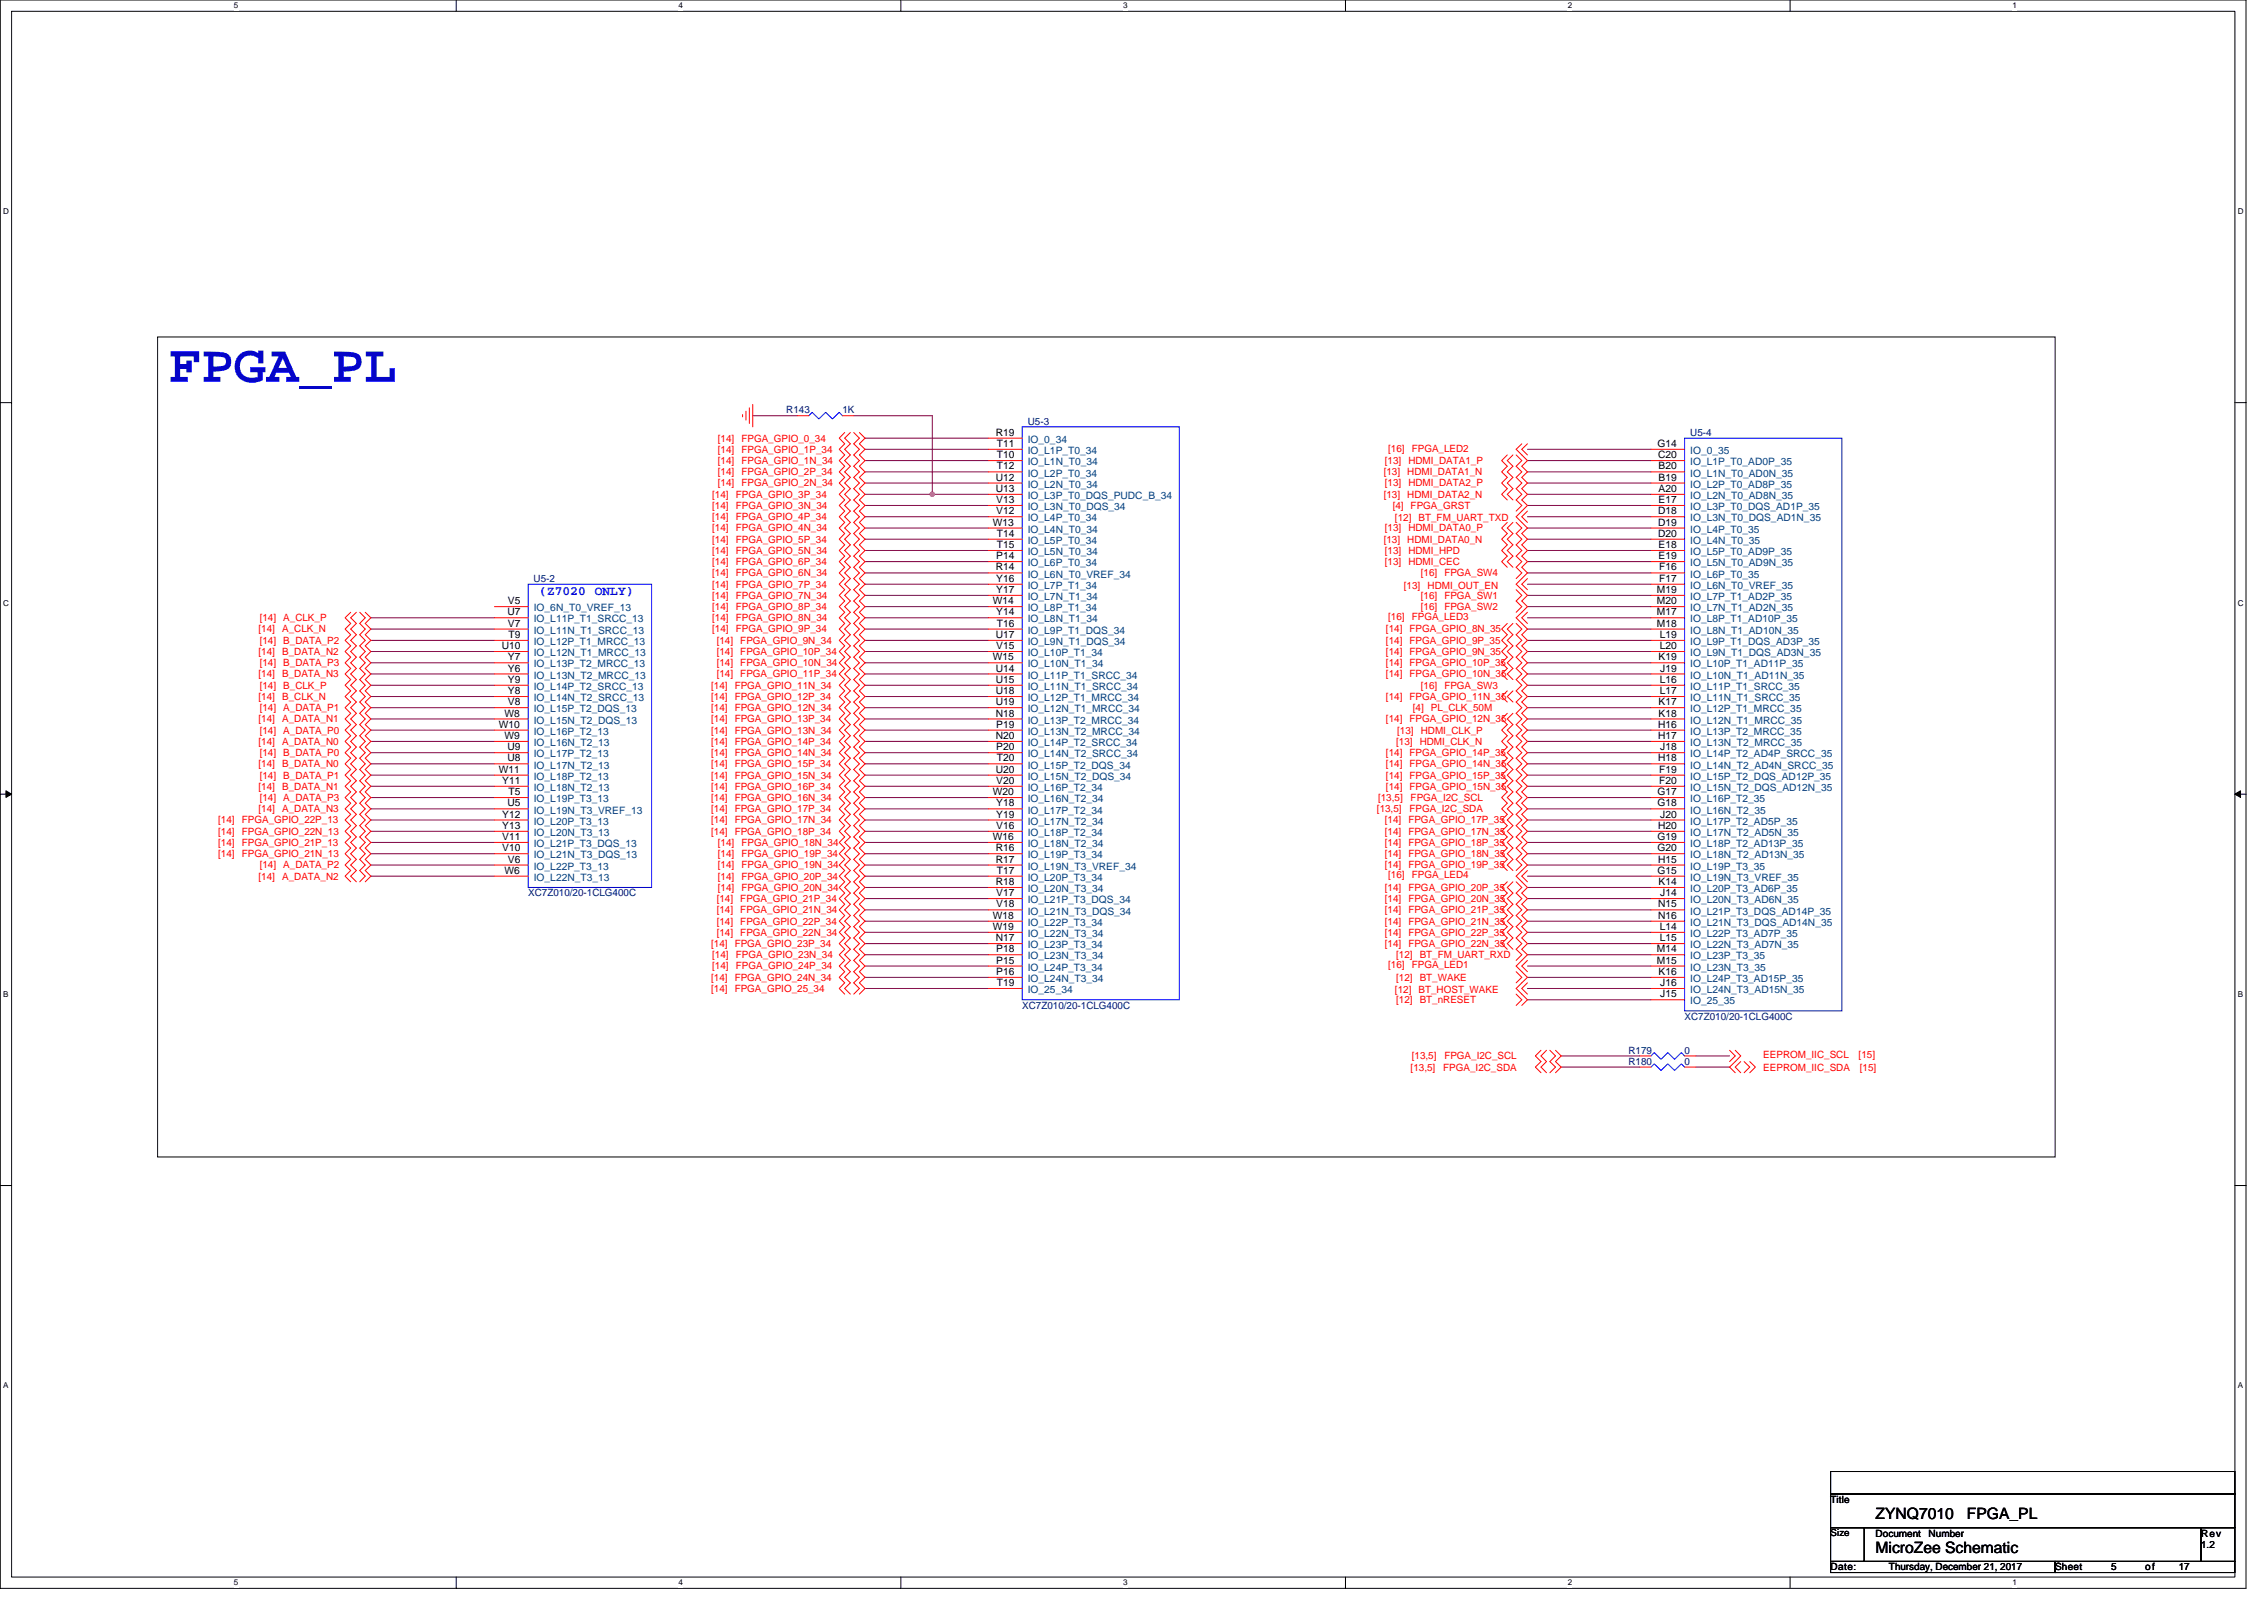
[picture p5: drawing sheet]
<svg xmlns="http://www.w3.org/2000/svg" width="297mm" height="210mm" viewBox="0 0 297 210" stroke-linecap="round" stroke-linejoin="round" font-family="sans-serif">
<defs><g id="words">
<text font-size="7.1" fill="#00f" x="22.1" y="50.1">FPGA_PL</text>
<g font-size="2.1">
<text x="246.1" y="203.7">MicroZee Schematic</text>
<text x="246.1" y="199.3">ZYNQ7010</text>
<text x="258.1" y="199.3">FPGA_PL</text>
</g>
<text font-size="1.7" fill="#00f" x="70.8" y="78">(Z7020 ONLY)</text>
<g font-size="1.3" fill="#f00">
<text x="94.2" y="57.9">[14]</text>
<text x="94.2" y="59.4">[14]</text>
<text x="97.3" y="57.9">FPGA_GPIO_0_34</text>
<text x="97.3" y="59.4">FPGA_GPIO_1P_34</text>
<text x="182.1" y="59.2">[16]</text>
<text x="185.2" y="59.2">FPGA_LED2</text>
<text x="93.4" y="65.3">[14]</text>
<text x="94.2" y="60.9">[14]</text>
<text x="94.2" y="62.3">[14]</text>
<text x="94.2" y="63.8">[14]</text>
<text x="96.5" y="65.3">FPGA_GPIO_3P_34</text>
<text x="97.3" y="60.9">FPGA_GPIO_1N_34</text>
<text x="97.3" y="62.3">FPGA_GPIO_2P_34</text>
<text x="97.3" y="63.8">FPGA_GPIO_2N_34</text>
<text x="181.5" y="62.3">[13]</text>
<text x="181.5" y="65.3">[13]</text>
<text x="181.7" y="60.9">[13]</text>
<text x="181.7" y="63.8">[13]</text>
<text x="184.6" y="62.3">HDMI_DATA1_N</text>
<text x="184.6" y="65.3">HDMI_DATA2_N</text>
<text x="184.8" y="60.9">HDMI_DATA1_P</text>
<text x="184.8" y="63.8">HDMI_DATA2_P</text>
<text x="93.4" y="66.8">[14]</text>
<text x="93.4" y="68.2">[14]</text>
<text x="93.4" y="71.2">[14]</text>
<text x="93.4" y="69.7">[14]</text>
<text x="96.5" y="66.8">FPGA_GPIO_3N_34</text>
<text x="96.5" y="68.2">FPGA_GPIO_4P_34</text>
<text x="96.5" y="71.2">FPGA_GPIO_5P_34</text>
<text x="96.5" y="69.7">FPGA_GPIO_4N_34</text>
<text x="181.5" y="71.2">[13]</text>
<text x="181.7" y="69.7">[13]</text>
<text x="182.7" y="66.8">[4] FPGA_GRST</text>
<text x="183" y="68.4">[12]</text>
<text x="184.6" y="71.2">HDMI_DATA0_N</text>
<text x="184.8" y="69.7">HDMI_DATA0_P</text>
<text x="186.1" y="68.4">BT_FM_UART_TXD</text>
<text x="93.4" y="72.6">[14]</text>
<text x="93.4" y="74.1">[14]</text>
<text x="93.4" y="75.6">[14]</text>
<text x="93.4" y="77.1">[14]</text>
<text x="96.5" y="72.6">FPGA_GPIO_5N_34</text>
<text x="96.5" y="74.1">FPGA_GPIO_6P_34</text>
<text x="96.5" y="75.6">FPGA_GPIO_6N_34</text>
<text x="96.5" y="77.1">FPGA_GPIO_7P_34</text>
<text x="181.7" y="74.1">[13]</text>
<text x="181.7" y="72.6">[13]</text>
<text x="184.2" y="77.2">[13]</text>
<text x="184.8" y="74.1">HDMI_CEC</text>
<text x="184.8" y="72.6">HDMI_HPD</text>
<text x="186.4" y="75.6">[16]</text>
<text x="187.3" y="77.2">HDMI_OUT_EN</text>
<text x="189.5" y="75.6">FPGA_SW4</text>
<text x="33.9" y="83">[14]</text>
<text x="34.1" y="81.5">[14]</text>
<text x="37" y="83">A_CLK_N</text>
<text x="37.2" y="81.5">A_CLK_P</text>
<text x="93.4" y="78.5">[14]</text>
<text x="93.4" y="80">[14]</text>
<text x="93.4" y="81.5">[14]</text>
<text x="93.4" y="83">[14]</text>
<text x="96.5" y="78.5">FPGA_GPIO_7N_34</text>
<text x="96.5" y="80">FPGA_GPIO_8P_34</text>
<text x="96.5" y="81.5">FPGA_GPIO_8N_34</text>
<text x="96.5" y="83">FPGA_GPIO_9P_34</text>
<text x="181.8" y="83">[14]</text>
<text x="182.1" y="81.3">[16]</text>
<text x="184.9" y="83">FPGA_GPIO_8N_35</text>
<text x="185.2" y="81.3">FPGA_LED3</text>
<text x="186.4" y="78.5">[16]</text>
<text x="186.4" y="80">[16]</text>
<text x="189.5" y="78.5">FPGA_SW1</text>
<text x="189.5" y="80">FPGA_SW2</text>
<text x="33.9" y="85.9">[14]</text>
<text x="33.9" y="88.9">[14]</text>
<text x="34.1" y="84.4">[14]</text>
<text x="34.1" y="87.4">[14]</text>
<text x="37" y="85.9">B_DATA_N2</text>
<text x="37" y="88.9">B_DATA_N3</text>
<text x="37.2" y="84.4">B_DATA_P2</text>
<text x="37.2" y="87.4">B_DATA_P3</text>
<text x="94" y="84.4">[14]</text>
<text x="94" y="85.9">[14]</text>
<text x="94" y="87.4">[14]</text>
<text x="94" y="88.9">[14]</text>
<text x="97.1" y="84.4">FPGA_GPIO_9N_34</text>
<text x="97.1" y="85.9">FPGA_GPIO_10P_34</text>
<text x="97.1" y="87.4">FPGA_GPIO_10N_34</text>
<text x="97.1" y="88.9">FPGA_GPIO_11P_34</text>
<text x="181.8" y="84.4">[14]</text>
<text x="181.8" y="85.9">[14]</text>
<text x="181.8" y="87.4">[14]</text>
<text x="181.8" y="88.9">[14]</text>
<text x="184.9" y="84.4">FPGA_GPIO_9P_35</text>
<text x="184.9" y="85.9">FPGA_GPIO_9N_35</text>
<text x="184.9" y="87.4">FPGA_GPIO_10P_35</text>
<text x="184.9" y="88.9">FPGA_GPIO_10N_35</text>
<text x="33.9" y="94.7">[14]</text>
<text x="33.9" y="91.8">[14]</text>
<text x="34.1" y="93.3">[14]</text>
<text x="34.1" y="90.3">[14]</text>
<text x="37" y="94.7">A_DATA_N1</text>
<text x="37" y="91.8">B_CLK_N</text>
<text x="37.2" y="93.3">A_DATA_P1</text>
<text x="37.2" y="90.3">B_CLK_P</text>
<text x="93.3" y="90.3">[14]</text>
<text x="93.3" y="91.8">[14]</text>
<text x="93.3" y="93.3">[14]</text>
<text x="93.3" y="94.7">[14]</text>
<text x="96.4" y="90.3">FPGA_GPIO_11N_34</text>
<text x="96.4" y="91.8">FPGA_GPIO_12P_34</text>
<text x="96.4" y="93.3">FPGA_GPIO_12N_34</text>
<text x="96.4" y="94.7">FPGA_GPIO_13P_34</text>
<text x="181.8" y="91.8">[14]</text>
<text x="181.8" y="94.7">[14]</text>
<text x="184.9" y="91.8">FPGA_GPIO_11N_35</text>
<text x="184.9" y="94.7">FPGA_GPIO_12N_35</text>
<text x="185.4" y="93.3">[4] PL_CLK_50M</text>
<text x="186.4" y="90.3">[16]</text>
<text x="189.5" y="90.3">FPGA_SW3</text>
<text x="33.9" y="97.7">[14]</text>
<text x="33.9" y="100.6">[14]</text>
<text x="34.1" y="96.2">[14]</text>
<text x="34.1" y="99.2">[14]</text>
<text x="37" y="97.7">A_DATA_N0</text>
<text x="37" y="100.6">B_DATA_N0</text>
<text x="37.2" y="96.2">A_DATA_P0</text>
<text x="37.2" y="99.2">B_DATA_P0</text>
<text x="93.3" y="96.2">[14]</text>
<text x="93.3" y="97.7">[14]</text>
<text x="93.3" y="99.2">[14]</text>
<text x="93.3" y="100.6">[14]</text>
<text x="96.4" y="96.2">FPGA_GPIO_13N_34</text>
<text x="96.4" y="97.7">FPGA_GPIO_14P_34</text>
<text x="96.4" y="99.2">FPGA_GPIO_14N_34</text>
<text x="96.4" y="100.6">FPGA_GPIO_15P_34</text>
<text x="181.8" y="99.2">[14]</text>
<text x="181.8" y="100.6">[14]</text>
<text x="183.2" y="97.7">[13]</text>
<text x="183.3" y="96.2">[13]</text>
<text x="184.9" y="99.2">FPGA_GPIO_14P_35</text>
<text x="184.9" y="100.6">FPGA_GPIO_14N_35</text>
<text x="186.3" y="97.7">HDMI_CLK_N</text>
<text x="186.4" y="96.2">HDMI_CLK_P</text>
<text x="28.6" y="108">[14]</text>
<text x="31.7" y="108">FPGA_GPIO_22P_13</text>
<text x="33.9" y="106.5">[14]</text>
<text x="33.9" y="103.6">[14]</text>
<text x="34.1" y="105.1">[14]</text>
<text x="34.1" y="102.1">[14]</text>
<text x="37" y="106.5">A_DATA_N3</text>
<text x="37" y="103.6">B_DATA_N1</text>
<text x="37.2" y="105.1">A_DATA_P3</text>
<text x="37.2" y="102.1">B_DATA_P1</text>
<text x="93.3" y="102.1">[14]</text>
<text x="93.3" y="103.6">[14]</text>
<text x="93.3" y="105.1">[14]</text>
<text x="93.3" y="106.5">[14]</text>
<text x="93.3" y="108">[14]</text>
<text x="96.4" y="102.1">FPGA_GPIO_15N_34</text>
<text x="96.4" y="103.6">FPGA_GPIO_16P_34</text>
<text x="96.4" y="105.1">FPGA_GPIO_16N_34</text>
<text x="96.4" y="106.5">FPGA_GPIO_17P_34</text>
<text x="96.4" y="108">FPGA_GPIO_17N_34</text>
<text x="180.7" y="106.5">[13,5]</text>
<text x="180.8" y="105.1">[13,5]</text>
<text x="181.7" y="108">[14]</text>
<text x="181.8" y="102.1">[14]</text>
<text x="181.8" y="103.6">[14]</text>
<text x="184.8" y="108">FPGA_GPIO_17P_35</text>
<text x="184.9" y="106.5">FPGA_I2C_SDA</text>
<text x="184.9" y="102.1">FPGA_GPIO_15P_35</text>
<text x="184.9" y="103.6">FPGA_GPIO_15N_35</text>
<text x="185.1" y="105.1">FPGA_I2C_SCL</text>
<text x="28.6" y="112.4">[14]</text>
<text x="28.6" y="111">[14]</text>
<text x="28.6" y="109.5">[14]</text>
<text x="31.7" y="112.4">FPGA_GPIO_21N_13</text>
<text x="31.7" y="111">FPGA_GPIO_21P_13</text>
<text x="31.7" y="109.5">FPGA_GPIO_22N_13</text>
<text x="34.1" y="113.9">[14]</text>
<text x="37.2" y="113.9">A_DATA_P2</text>
<text x="93.3" y="109.5">[14]</text>
<text x="94.2" y="111">[14]</text>
<text x="94.2" y="112.4">[14]</text>
<text x="94.2" y="113.9">[14]</text>
<text x="96.4" y="109.5">FPGA_GPIO_18P_34</text>
<text x="97.3" y="111">FPGA_GPIO_18N_34</text>
<text x="97.3" y="112.4">FPGA_GPIO_19P_34</text>
<text x="97.3" y="113.9">FPGA_GPIO_19N_34</text>
<text x="181.7" y="111">[14]</text>
<text x="181.7" y="109.5">[14]</text>
<text x="181.7" y="113.9">[14]</text>
<text x="181.7" y="112.4">[14]</text>
<text x="184.8" y="111">FPGA_GPIO_18P_35</text>
<text x="184.8" y="109.5">FPGA_GPIO_17N_35</text>
<text x="184.8" y="113.9">FPGA_GPIO_19P_35</text>
<text x="184.8" y="112.4">FPGA_GPIO_18N_35</text>
<text x="33.9" y="115.4">[14]</text>
<text x="37" y="115.4">A_DATA_N2</text>
<text x="94" y="118.3">[14]</text>
<text x="94" y="119.8">[14]</text>
<text x="94.2" y="115.4">[14]</text>
<text x="94.2" y="116.8">[14]</text>
<text x="97.1" y="118.3">FPGA_GPIO_21P_34</text>
<text x="97.1" y="119.8">FPGA_GPIO_21N_34</text>
<text x="97.3" y="115.4">FPGA_GPIO_20P_34</text>
<text x="97.3" y="116.8">FPGA_GPIO_20N_34</text>
<text x="181.7" y="118.3">[14]</text>
<text x="181.7" y="116.8">[14]</text>
<text x="181.7" y="119.8">[14]</text>
<text x="182.1" y="115.2">[16]</text>
<text x="184.8" y="118.3">FPGA_GPIO_20N_35</text>
<text x="184.8" y="116.8">FPGA_GPIO_20P_35</text>
<text x="184.8" y="119.8">FPGA_GPIO_21P_35</text>
<text x="185.2" y="115.2">FPGA_LED4</text>
<text x="93.3" y="124.2">[14]</text>
<text x="93.4" y="125.7">[14]</text>
<text x="94" y="122.7">[14]</text>
<text x="94" y="121.3">[14]</text>
<text x="96.4" y="124.2">FPGA_GPIO_23P_34</text>
<text x="96.5" y="125.7">FPGA_GPIO_23N_34</text>
<text x="97.1" y="122.7">FPGA_GPIO_22N_34</text>
<text x="97.1" y="121.3">FPGA_GPIO_22P_34</text>
<text x="181.7" y="122.7">[14]</text>
<text x="181.7" y="124.2">[14]</text>
<text x="181.7" y="121.3">[14]</text>
<text x="183.2" y="125.7">[12]</text>
<text x="184.8" y="122.7">FPGA_GPIO_22P_35</text>
<text x="184.8" y="124.2">FPGA_GPIO_22N_35</text>
<text x="184.8" y="121.3">FPGA_GPIO_21N_35</text>
<text x="186.3" y="125.7">BT_FM_UART_RXD</text>
<text x="93.3" y="128.6">[14]</text>
<text x="93.3" y="130.1">[14]</text>
<text x="93.4" y="127.1">[14]</text>
<text x="96.4" y="128.6">FPGA_GPIO_24N_34</text>
<text x="96.4" y="130.1">FPGA_GPIO_25_34</text>
<text x="96.5" y="127.1">FPGA_GPIO_24P_34</text>
<text x="182.1" y="127">[16]</text>
<text x="183" y="130.2">[12]</text>
<text x="183.2" y="131.6">[12]</text>
<text x="183.2" y="128.6">[12]</text>
<text x="185.2" y="127">FPGA_LED1</text>
<text x="186.1" y="130.2">BT_HOST_WAKE</text>
<text x="186.3" y="131.6">BT_nRESET</text>
<text x="186.3" y="128.6">BT_WAKE</text>
<text x="185.1" y="140.4">[13,5]</text>
<text x="185.2" y="138.9">[13,5]</text>
<text x="189.4" y="140.4">FPGA_I2C_SDA</text>
<text x="189.5" y="138.9">FPGA_I2C_SCL</text>
<text x="231.3" y="140.4">EEPROM_IIC_SDA</text>
<text x="231.3" y="138.8">EEPROM_IIC_SCL</text>
<text x="243.9" y="138.8">[15]</text>
<text x="244" y="140.4">[15]</text>
</g>
<g font-size="1.3" fill="#000080">
<text x="103.2" y="54.2">R143</text>
<text x="110.5" y="54.2">1K</text>
<text x="134.8" y="55.7">U5-3</text>
<text x="221.8" y="57.2">U5-4</text>
<text x="70" y="76.3">U5-2</text>
<text x="69.3" y="117.6">XC7Z010/20-1CLG400C</text>
<text x="134.1" y="132.3">XC7Z010/20-1CLG400C</text>
<text x="221" y="133.8">XC7Z010/20-1CLG400C</text>
<text x="213.7" y="138.2">R179</text>
<text x="213.7" y="139.7">R180</text>
<text x="221" y="138.2">0</text>
<text x="221" y="139.7">0</text>
</g>
<g font-size="1.3">
<text x="130.6" y="57.2">R19</text>
<text x="130.8" y="58.6">T11</text>
<text x="217.5" y="58.6">G14</text>
<text x="130.6" y="63">U12</text>
<text x="130.6" y="64.5">U13</text>
<text x="130.7" y="66">V13</text>
<text x="130.8" y="60.1">T10</text>
<text x="130.8" y="61.6">T12</text>
<text x="217.5" y="60.1">C20</text>
<text x="217.6" y="61.6">B20</text>
<text x="217.6" y="63">B19</text>
<text x="217.6" y="64.5">A20</text>
<text x="217.6" y="66">E17</text>
<text x="130.3" y="68.9">W13</text>
<text x="130.7" y="67.5">V12</text>
<text x="130.8" y="70.4">T14</text>
<text x="130.8" y="71.9">T15</text>
<text x="217.5" y="67.5">D18</text>
<text x="217.5" y="68.9">D19</text>
<text x="217.5" y="70.4">D20</text>
<text x="217.6" y="71.9">E18</text>
<text x="130.6" y="74.8">R14</text>
<text x="130.7" y="73.3">P14</text>
<text x="130.7" y="76.3">Y16</text>
<text x="130.7" y="77.8">Y17</text>
<text x="217.4" y="77.8">M19</text>
<text x="217.6" y="73.3">E19</text>
<text x="217.7" y="74.8">F16</text>
<text x="217.7" y="76.3">F17</text>
<text x="66.6" y="80.7">U7</text>
<text x="66.6" y="79.2">V5</text>
<text x="66.6" y="82.2">V7</text>
<text x="66.7" y="83.7">T9</text>
<text x="130.3" y="79.2">W14</text>
<text x="130.6" y="83.7">U17</text>
<text x="130.7" y="80.7">Y14</text>
<text x="130.8" y="82.2">T16</text>
<text x="217.4" y="79.2">M20</text>
<text x="217.4" y="80.7">M17</text>
<text x="217.4" y="82.2">M18</text>
<text x="217.8" y="83.7">L19</text>
<text x="65.8" y="85.1">U10</text>
<text x="66.6" y="86.6">Y7</text>
<text x="66.6" y="88.1">Y6</text>
<text x="66.6" y="89.6">Y9</text>
<text x="130.3" y="86.6">W15</text>
<text x="130.6" y="88.1">U14</text>
<text x="130.6" y="89.6">U15</text>
<text x="130.7" y="85.1">V15</text>
<text x="217.6" y="86.6">K19</text>
<text x="217.8" y="85.1">L20</text>
<text x="217.8" y="89.6">L16</text>
<text x="217.8" y="88.1">J19</text>
<text x="65.5" y="95.4">W10</text>
<text x="66.2" y="94">W8</text>
<text x="66.6" y="91">Y8</text>
<text x="66.6" y="92.5">V8</text>
<text x="130.6" y="91">U18</text>
<text x="130.6" y="92.5">U19</text>
<text x="130.6" y="94">N18</text>
<text x="130.7" y="95.4">P19</text>
<text x="217.5" y="95.4">H16</text>
<text x="217.6" y="92.5">K17</text>
<text x="217.6" y="94">K18</text>
<text x="217.8" y="91">L17</text>
<text x="65.5" y="101.3">W11</text>
<text x="66.2" y="96.9">W9</text>
<text x="66.6" y="98.4">U9</text>
<text x="66.6" y="99.9">U8</text>
<text x="130.6" y="96.9">N20</text>
<text x="130.6" y="101.3">U20</text>
<text x="130.7" y="98.4">P20</text>
<text x="130.8" y="99.9">T20</text>
<text x="217.5" y="96.9">H17</text>
<text x="217.5" y="99.9">H18</text>
<text x="217.7" y="101.3">F19</text>
<text x="217.8" y="98.4">J18</text>
<text x="65.9" y="102.8">Y11</text>
<text x="65.9" y="107.2">Y12</text>
<text x="66.6" y="105.8">U5</text>
<text x="66.7" y="104.3">T5</text>
<text x="130.3" y="104.3">W20</text>
<text x="130.7" y="102.8">V20</text>
<text x="130.7" y="105.8">Y18</text>
<text x="130.7" y="107.2">Y19</text>
<text x="217.5" y="104.3">G17</text>
<text x="217.5" y="105.8">G18</text>
<text x="217.7" y="102.8">F20</text>
<text x="217.8" y="107.2">J20</text>
<text x="65.9" y="108.7">Y13</text>
<text x="65.9" y="110.2">V11</text>
<text x="65.9" y="111.7">V10</text>
<text x="66.6" y="113.1">V6</text>
<text x="130.3" y="110.2">W16</text>
<text x="130.6" y="111.7">R16</text>
<text x="130.6" y="113.1">R17</text>
<text x="130.7" y="108.7">V16</text>
<text x="217.5" y="110.2">G19</text>
<text x="217.5" y="111.7">G20</text>
<text x="217.5" y="108.7">H20</text>
<text x="217.5" y="113.1">H15</text>
<text x="66.2" y="114.6">W6</text>
<text x="130.6" y="116.1">R18</text>
<text x="130.7" y="117.5">V17</text>
<text x="130.7" y="119">V18</text>
<text x="130.8" y="114.6">T17</text>
<text x="217.5" y="114.6">G15</text>
<text x="217.5" y="119">N15</text>
<text x="217.6" y="116.1">K14</text>
<text x="217.8" y="117.5">J14</text>
<text x="130.3" y="120.5">W18</text>
<text x="130.3" y="122">W19</text>
<text x="130.6" y="123.4">N17</text>
<text x="130.7" y="124.9">P18</text>
<text x="217.4" y="124.9">M14</text>
<text x="217.5" y="120.5">N16</text>
<text x="217.8" y="122">L14</text>
<text x="217.8" y="123.4">L15</text>
<text x="130.7" y="126.4">P15</text>
<text x="130.7" y="127.9">P16</text>
<text x="130.8" y="129.3">T19</text>
<text x="217.4" y="126.4">M15</text>
<text x="217.6" y="127.9">K16</text>
<text x="217.8" y="129.3">J16</text>
<text x="217.8" y="130.8">J15</text>
<text x="240.2" y="197.1">Title</text>
<text x="240.2" y="201.5">Size</text>
<text x="246.1" y="201.5">Document</text>
<text x="253" y="201.5">Number</text>
<text x="288.8" y="201.5">Rev</text>
<text x="288.8" y="203">1.2</text>
<text x="240.2" y="206">Date:</text>
<text x="247.8" y="206">Thursday, December 21, 2017</text>
<text x="269.6" y="206">Sheet</text>
<text x="277" y="206">5</text>
<text x="281.4" y="206">of</text>
<text x="285.9" y="206">17</text>
</g>
<g font-size="1.3" fill="#004080">
<text x="134.8" y="58.1">IO_0_34</text>
<text x="134.8" y="59.5">IO_L1P_T0_34</text>
<text x="221.8" y="59.5">IO_0_35</text>
<text x="134.8" y="61">IO_L1N_T0_34</text>
<text x="134.8" y="62.5">IO_L2P_T0_34</text>
<text x="134.8" y="64">IO_L2N_T0_34</text>
<text x="134.8" y="65.4">IO_L3P_T0_DQS_PUDC_B_34</text>
<text x="221.8" y="61">IO_L1P_T0_AD0P_35</text>
<text x="221.8" y="62.5">IO_L1N_T0_AD0N_35</text>
<text x="221.8" y="64">IO_L2P_T0_AD8P_35</text>
<text x="221.8" y="65.4">IO_L2N_T0_AD8N_35</text>
<text x="134.8" y="66.9">IO_L3N_T0_DQS_34</text>
<text x="134.8" y="68.4">IO_L4P_T0_34</text>
<text x="134.8" y="69.9">IO_L4N_T0_34</text>
<text x="134.8" y="71.3">IO_L5P_T0_34</text>
<text x="221.8" y="66.9">IO_L3P_T0_DQS_AD1P_35</text>
<text x="221.8" y="68.4">IO_L3N_T0_DQS_AD1N_35</text>
<text x="221.8" y="69.9">IO_L4P_T0_35</text>
<text x="221.8" y="71.3">IO_L4N_T0_35</text>
<text x="134.8" y="72.8">IO_L5N_T0_34</text>
<text x="134.8" y="74.3">IO_L6P_T0_34</text>
<text x="134.8" y="75.8">IO_L6N_T0_VREF_34</text>
<text x="134.8" y="77.2">IO_L7P_T1_34</text>
<text x="221.8" y="72.8">IO_L5P_T0_AD9P_35</text>
<text x="221.8" y="74.3">IO_L5N_T0_AD9N_35</text>
<text x="221.8" y="75.8">IO_L6P_T0_35</text>
<text x="221.8" y="77.2">IO_L6N_T0_VREF_35</text>
<text x="70" y="80.2">IO_6N_T0_VREF_13</text>
<text x="70" y="81.6">IO_L11P_T1_SRCC_13</text>
<text x="70" y="83.1">IO_L11N_T1_SRCC_13</text>
<text x="134.8" y="78.7">IO_L7N_T1_34</text>
<text x="134.8" y="80.2">IO_L8P_T1_34</text>
<text x="134.8" y="81.6">IO_L8N_T1_34</text>
<text x="134.8" y="83.1">IO_L9P_T1_DQS_34</text>
<text x="221.8" y="78.7">IO_L7P_T1_AD2P_35</text>
<text x="221.8" y="80.2">IO_L7N_T1_AD2N_35</text>
<text x="221.8" y="81.6">IO_L8P_T1_AD10P_35</text>
<text x="221.8" y="83.1">IO_L8N_T1_AD10N_35</text>
<text x="70" y="84.6">IO_L12P_T1_MRCC_13</text>
<text x="70" y="86.1">IO_L12N_T1_MRCC_13</text>
<text x="70" y="87.5">IO_L13P_T2_MRCC_13</text>
<text x="70" y="89">IO_L13N_T2_MRCC_13</text>
<text x="134.8" y="84.6">IO_L9N_T1_DQS_34</text>
<text x="134.8" y="86.1">IO_L10P_T1_34</text>
<text x="134.8" y="87.5">IO_L10N_T1_34</text>
<text x="134.8" y="89">IO_L11P_T1_SRCC_34</text>
<text x="221.8" y="84.6">IO_L9P_T1_DQS_AD3P_35</text>
<text x="221.8" y="86.1">IO_L9N_T1_DQS_AD3N_35</text>
<text x="221.8" y="87.5">IO_L10P_T1_AD11P_35</text>
<text x="221.8" y="89">IO_L10N_T1_AD11N_35</text>
<text x="70" y="90.5">IO_L14P_T2_SRCC_13</text>
<text x="70" y="92">IO_L14N_T2_SRCC_13</text>
<text x="70" y="93.4">IO_L15P_T2_DQS_13</text>
<text x="70" y="94.9">IO_L15N_T2_DQS_13</text>
<text x="134.8" y="90.5">IO_L11N_T1_SRCC_34</text>
<text x="134.8" y="92">IO_L12P_T1_MRCC_34</text>
<text x="134.8" y="93.4">IO_L12N_T1_MRCC_34</text>
<text x="134.8" y="94.9">IO_L13P_T2_MRCC_34</text>
<text x="221.8" y="90.5">IO_L11P_T1_SRCC_35</text>
<text x="221.8" y="92">IO_L11N_T1_SRCC_35</text>
<text x="221.8" y="93.4">IO_L12P_T1_MRCC_35</text>
<text x="221.8" y="94.9">IO_L12N_T1_MRCC_35</text>
<text x="70" y="96.4">IO_L16P_T2_13</text>
<text x="70" y="97.9">IO_L16N_T2_13</text>
<text x="70" y="99.3">IO_L17P_T2_13</text>
<text x="70" y="100.8">IO_L17N_T2_13</text>
<text x="134.8" y="96.4">IO_L13N_T2_MRCC_34</text>
<text x="134.8" y="97.9">IO_L14P_T2_SRCC_34</text>
<text x="134.8" y="99.3">IO_L14N_T2_SRCC_34</text>
<text x="134.8" y="100.8">IO_L15P_T2_DQS_34</text>
<text x="221.8" y="96.4">IO_L13P_T2_MRCC_35</text>
<text x="221.8" y="97.9">IO_L13N_T2_MRCC_35</text>
<text x="221.8" y="99.3">IO_L14P_T2_AD4P_SRCC_35</text>
<text x="221.8" y="100.8">IO_L14N_T2_AD4N_SRCC_35</text>
<text x="70" y="102.3">IO_L18P_T2_13</text>
<text x="70" y="103.7">IO_L18N_T2_13</text>
<text x="70" y="105.2">IO_L19P_T3_13</text>
<text x="70" y="106.7">IO_L19N_T3_VREF_13</text>
<text x="134.8" y="102.3">IO_L15N_T2_DQS_34</text>
<text x="134.8" y="103.7">IO_L16P_T2_34</text>
<text x="134.8" y="105.2">IO_L16N_T2_34</text>
<text x="134.8" y="106.7">IO_L17P_T2_34</text>
<text x="221.8" y="102.3">IO_L15P_T2_DQS_AD12P_35</text>
<text x="221.8" y="103.7">IO_L15N_T2_DQS_AD12N_35</text>
<text x="221.8" y="105.2">IO_L16P_T2_35</text>
<text x="221.8" y="106.7">IO_L16N_T2_35</text>
<text x="70" y="108.2">IO_L20P_T3_13</text>
<text x="70" y="109.6">IO_L20N_T3_13</text>
<text x="70" y="111.1">IO_L21P_T3_DQS_13</text>
<text x="70" y="112.6">IO_L21N_T3_DQS_13</text>
<text x="134.8" y="108.2">IO_L17N_T2_34</text>
<text x="134.8" y="109.6">IO_L18P_T2_34</text>
<text x="134.8" y="111.1">IO_L18N_T2_34</text>
<text x="134.8" y="112.6">IO_L19P_T3_34</text>
<text x="221.8" y="108.2">IO_L17P_T2_AD5P_35</text>
<text x="221.8" y="109.6">IO_L17N_T2_AD5N_35</text>
<text x="221.8" y="111.1">IO_L18P_T2_AD13P_35</text>
<text x="221.8" y="112.6">IO_L18N_T2_AD13N_35</text>
<text x="70" y="114.1">IO_L22P_T3_13</text>
<text x="70" y="115.5">IO_L22N_T3_13</text>
<text x="134.8" y="114.1">IO_L19N_T3_VREF_34</text>
<text x="134.8" y="115.5">IO_L20P_T3_34</text>
<text x="134.8" y="117">IO_L20N_T3_34</text>
<text x="134.8" y="118.5">IO_L21P_T3_DQS_34</text>
<text x="134.8" y="120">IO_L21N_T3_DQS_34</text>
<text x="221.8" y="114.1">IO_L19P_T3_35</text>
<text x="221.8" y="115.5">IO_L19N_T3_VREF_35</text>
<text x="221.8" y="117">IO_L20P_T3_AD6P_35</text>
<text x="221.8" y="118.5">IO_L20N_T3_AD6N_35</text>
<text x="221.8" y="120">IO_L21P_T3_DQS_AD14P_35</text>
<text x="134.8" y="121.4">IO_L22P_T3_34</text>
<text x="134.8" y="122.9">IO_L22N_T3_34</text>
<text x="134.8" y="124.4">IO_L23P_T3_34</text>
<text x="134.8" y="125.8">IO_L23N_T3_34</text>
<text x="221.8" y="121.4">IO_L21N_T3_DQS_AD14N_35</text>
<text x="221.8" y="122.9">IO_L22P_T3_AD7P_35</text>
<text x="221.8" y="124.4">IO_L22N_T3_AD7N_35</text>
<text x="221.8" y="125.8">IO_L23P_T3_35</text>
<text x="134.8" y="127.3">IO_L24P_T3_34</text>
<text x="134.8" y="128.8">IO_L24N_T3_34</text>
<text x="134.8" y="130.3">IO_25_34</text>
<text x="221.8" y="127.3">IO_L23N_T3_35</text>
<text x="221.8" y="128.8">IO_L24P_T3_AD15P_35</text>
<text x="221.8" y="130.3">IO_L24N_T3_AD15N_35</text>
<text x="221.8" y="131.7">IO_25_35</text>
</g>
<g font-size="1.1">
<text x="30.7" y="1.1">5</text>
<text x="89" y="1.1">4</text>
<text x="147.4" y="1.1">3</text>
<text x="205.7" y="1.1">2</text>
<text x="264" y="1.1">1</text>
<text x=".4" y="28.1">D</text>
<text x="293.6" y="28.1">D</text>
<text x=".4" y="79.4">C</text>
<text x="293.6" y="79.4">C</text>
<text x=".4" y="130.8">B</text>
<text x="293.6" y="130.8">B</text>
<text x=".4" y="182.1">A</text>
<text x="293.6" y="182.1">A</text>
<text x="30.7" y="207.9">5</text>
<text x="89" y="207.9">4</text>
<text x="147.4" y="207.9">3</text>
<text x="205.7" y="207.9">2</text>
<text x="264" y="207.9">1</text>
</g>
</g></defs>
<path d="M0 0h294.7v208.3h-294.7zM1.5 1.5h291.7v205.3h-291.7z" fill="none" stroke="#000" stroke-width=".13"/>
<g fill="#fff">
<path d="M30.7 .1h.6v1.2h-.6z"/>
<path d="M30.7 207h.6v1.2h-.6z"/>
</g>
<path d="M59.9 0v1.5M59.9 206.8v1.5" fill="none" stroke="#000" stroke-width=".13"/>
<g fill="#fff">
<path d="M89 .1h.6v1.2h-.6z"/>
<path d="M89 207h.6v1.2h-.6z"/>
</g>
<path d="M118.2 0v1.5M118.2 206.8v1.5" fill="none" stroke="#000" stroke-width=".13"/>
<g fill="#fff">
<path d="M147.4 .1h.5v1.2h-.5z"/>
<path d="M147.4 207h.5v1.2h-.5z"/>
</g>
<path d="M176.5 0v1.5M176.5 206.8v1.5" fill="none" stroke="#000" stroke-width=".13"/>
<g fill="#fff">
<path d="M205.7 .1h.6v1.2h-.6z"/>
<path d="M205.7 207h.6v1.2h-.6z"/>
</g>
<path d="M234.9 0v1.5M234.9 206.8v1.5" fill="none" stroke="#000" stroke-width=".13"/>
<g fill="#fff">
<path d="M264 .1h.6v1.2h-.6z"/>
<path d="M264 207h.6v1.2h-.6z"/>
<path d="M.4 27.1h.8v1.2h-.8z"/>
<path d="M293.6 27.1h.7v1.2h-.7z"/>
<path d="M.4 78.5h.8v1.2h-.8z"/>
<path d="M293.6 78.5h.7v1.2h-.7z"/>
</g>
<path d="M0 52.8h1.5M293.2 52.8h1.5" fill="none" stroke="#000" stroke-width=".13"/>
<g fill="#fff">
<path d="M.4 129.8h.7v1.2h-.7z"/>
<path d="M293.6 129.8h.7v1.2h-.7z"/>
</g>
<path d="M0 104.2h1.5M293.2 104.2h1.5" fill="none" stroke="#000" stroke-width=".13"/>
<path d="M.8 103.7l.7 .5-.7 .4zM293.2 104.2l.8-.5v.9z" fill="#000" stroke="#000" stroke-width=".13"/>
<g fill="#fff">
<path d="M.4 181.1h.7v1.2h-.7z"/>
<path d="M293.6 181.1h.7v1.2h-.7z"/>
</g>
<path d="M20.7 44.2h248.9v107.5h-248.9zM0 155.5h1.5M293.2 155.5h1.5M240.2 193h53v2.9h-53zM240.2 195.9h53v4.5h-53zM240.2 200.4h4.4v4.4h-4.4zM240.2 204.8h29.4v1.4h-29.4zM244.6 200.4h44.2v4.4h-44.2zM269.6 204.8h23.6v1.4h-23.6zM288.8 200.4h4.4v4.4h-4.4z" fill="none" stroke="#000" stroke-width=".13"/>
<g fill="none" stroke="#800040" stroke-width=".13">
<path d="M98.8 54.5h5.8M112 54.5h10.3v10.3M113.5 57.5h16.2M113.5 58.9h16.2M200.4 58.9h16.2M113.5 75.1h16.2M113.5 73.7h16.2M113.5 72.2h16.2M113.5 70.7h16.2M113.5 69.3h16.2M113.5 67.8h16.2M113.5 66.3h16.2"/>
<path d="M113.5 79.6h16.2M113.5 78.1h16.2M113.5 76.6h16.2M113.5 64.8h8.8M113.5 63.4h16.2M113.5 61.9h16.2M113.5 60.4h16.2M122.3 64.8h7.4M200.4 76.6h16.2M200.4 73.7h16.2M200.4 61.9h16.2M200.4 60.4h16.2"/>
<path d="M200.4 64.8h16.2M200.4 63.4h16.2M200.4 70.7h16.2M200.4 69.3h16.2M200.4 72.2h16.2M200.4 78.1h16.2M200.4 79.6h16.2M200.4 66.3h16.2M200.4 67.8h16.2M200.4 75.1h16.2M48.7 95.8h16.2M48.7 97.2h16.2"/>
<path d="M48.7 92.8h16.2M48.7 94.3h16.2M48.7 81h16.2M48.7 82.5h16.2M48.7 98.7h16.2M48.7 85.4h16.2M48.7 84h16.2M48.7 88.4h16.2M48.7 86.9h16.2M48.7 91.4h16.2M48.7 89.9h16.2M113.5 82.5h16.2"/>
<path d="M113.5 81h16.2M113.5 84h16.2M113.5 85.4h16.2M113.5 86.9h16.2M113.5 88.4h16.2M113.5 89.9h16.2M113.5 91.4h16.2M113.5 92.8h16.2M113.5 94.3h16.2M113.5 95.8h16.2M113.5 97.2h16.2M113.5 98.7h16.2"/>
<path d="M200.4 97.2h16.2M200.4 95.8h16.2M200.4 82.5h16.2M200.4 84h16.2M200.4 85.4h16.2M200.4 86.9h16.2M200.4 88.4h16.2M200.4 91.4h16.2M200.4 98.7h16.2M200.4 94.3h16.2M200.4 81h16.2M200.4 92.8h16.2"/>
<path d="M200.4 89.9h16.2M48.7 112h16.2M48.7 110.5h16.2M48.7 114.9h16.2M48.7 104.6h16.2M48.7 106.1h16.2M48.7 113.5h16.2M48.7 100.2h16.2M48.7 101.7h16.2M48.7 103.1h16.2M48.7 107.5h16.2M48.7 109h16.2"/>
<path d="M113.5 117.9h16.2M113.5 110.5h16.2M113.5 112h16.2M113.5 119.3h16.2M113.5 100.2h16.2M113.5 101.7h16.2M113.5 103.1h16.2M113.5 104.6h16.2M113.5 106.1h16.2M113.5 107.5h16.2M113.5 109h16.2M113.5 113.5h16.2"/>
<path d="M113.5 114.9h16.2M113.5 116.4h16.2M200.4 104.6h16.2M200.4 106.1h16.2M200.4 114.9h16.2M200.4 110.5h16.2M200.4 112h16.2M200.4 113.5h16.2M200.4 116.4h16.2M200.4 119.3h16.2M200.4 107.5h16.2M200.4 109h16.2"/>
<path d="M200.4 117.9h16.2M200.4 100.2h16.2M200.4 101.7h16.2M200.4 103.1h16.2M113.5 120.8h16.2M113.5 122.3h16.2M113.5 123.8h16.2M113.5 128.2h16.2M113.5 129.6h16.2M113.5 125.2h16.2M113.5 126.7h16.2M200.4 126.7h16.2"/>
<path d="M200.4 120.8h16.2M200.4 122.3h16.2M200.4 123.8h16.2M200.4 131.1h16.2M200.4 129.6h16.2M200.4 128.2h16.2M200.4 125.2h16.2M204.8 140h10.3M204.8 138.5h10.3M222.5 138.5h4.4M222.5 140h4.4"/>
</g>
<circle cx="122.3" cy="64.8" r=".29" fill="#f0f" stroke="#f0f" stroke-width=".13"/>
<g fill="none" stroke="#f00" stroke-width=".13">
<path d="M97.4 54.4v.3M97.9 53.9v1.2M98.3 53.5v2M98.8 53v3M104.6 54.5h1.5M110.5 54.5h1.5M110.8 56.7l-.7 .8 .7 .7-.7 .7 .7 .8-.7 .7 .7 .8-.7 .7 .7 .7-.7 .8 .7 .7-.7 .7 .7 .8-.7 .7 .7 .7-.7 .8 .7 .7-.7 .8 .7 .7-.7 .7 .7 .8-.7 .7 .7 .7-.7 .8 .7 .7-.7 .7 .7 .8-.7 .7 .7 .7-.7 .8 .7 .7-.7 .8 .7 .7-.7 .7 .7 .8-.7 .7 .7 .7-.7 .8 .7 .7-.7 .7 .7 .8-.7 .7 .7 .8-.7 .7 .7 .7-.7 .8 .7 .7-.7 .8 .7 .7-.7 .7 .7 .8-.7 .7 .7 .7-.7 .8 .7 .7-.7 .7 .7 .8-.7 .7 .7 .7-.7 .8 .7 .7-.7 .8 .7 .7-.7 .7 .7 .8-.7 .7 .7 .7-.7 .8 .7 .7-.7 .7 .7 .8-.7 .7 .7 .8-.7 .7 .7 .7-.7 .8 .7 .7-.7 .8 .7 .7-.7 .7 .7 .8-.7 .7 .7 .7-.7 .8 .7 .7-.7 .7 .7 .8-.7 .7 .7 .7-.7 .8 .7 .7-.7 .8 .7 .7-.7 .7 .7 .8-.7 .7 .7 .7-.7 .8 .7 .7-.7 .7 .7 .8M111.6 56.7l-.8 .8 .8 .7-.8 .7 .8 .8-.8 .7 .8 .8-.8 .7 .8 .7-.8 .8 .8 .7-.8 .7 .8 .8-.8 .7 .8 .7-.8 .8 .8 .7-.8 .8 .8 .7-.8 .7 .8 .8-.8 .7 .8 .7-.8 .8 .8 .7-.8 .7 .8 .8-.8 .7 .8 .7-.8 .8 .8 .7-.8 .8 .8 .7-.8 .7 .8 .8-.8 .7 .8 .7-.8 .8 .8 .7-.8 .7 .8 .8-.8 .7 .8 .8-.8 .7 .8 .7-.8 .8 .8 .7-.8 .8 .8 .7-.8 .7 .8 .8-.8 .7 .8 .7-.8 .8 .8 .7-.8 .7 .8 .8-.8 .7 .8 .7-.8 .8 .8 .7-.8 .8 .8 .7-.8 .7 .8 .8-.8 .7 .8 .7-.8 .8 .8 .7-.8 .7 .8 .8-.8 .7 .8 .8-.8 .7 .8 .7-.8 .8 .8 .7-.8 .8 .8 .7-.8 .7 .8 .8-.8 .7 .8 .7-.8 .8 .8 .7-.8 .7 .8 .8-.8 .7 .8 .7-.8 .8 .8 .7-.8 .8 .8 .7-.8 .7 .8 .8-.8 .7 .8 .7-.8 .8 .8 .7-.8 .7 .8 .8M112 56.7l.8 .8-.8 .7 .8 .7-.8 .8 .8 .7-.8 .8 .8 .7-.8 .7 .8 .8-.8 .7 .8 .7-.8 .8 .8 .7-.8 .7 .8 .8-.8 .7 .8 .8-.8 .7 .8 .7-.8 .8 .8 .7-.8 .7 .8 .8-.8 .7 .8 .7-.8 .8 .8 .7-.8 .7 .8 .8-.8 .7 .8 .8-.8 .7 .8 .7-.8 .8 .8 .7-.8 .7 .8 .8-.8 .7 .8 .7-.8 .8 .8 .7-.8 .8 .8 .7-.8 .7 .8 .8-.8 .7 .8 .8-.8 .7 .8 .7-.8 .8 .8 .7-.8 .7 .8 .8-.8 .7 .8 .7-.8 .8 .8 .7-.8 .7 .8 .8-.8 .7 .8 .8-.8 .7 .8 .7-.8 .8 .8 .7-.8 .7 .8 .8-.8 .7 .8 .7-.8 .8 .8 .7-.8 .8 .8 .7-.8 .7 .8 .8-.8 .7 .8 .8-.8 .7 .8 .7-.8 .8 .8 .7-.8 .7 .8 .8-.8 .7 .8 .7-.8 .8 .8 .7-.8 .7 .8 .8-.8 .7 .8 .8-.8 .7 .8 .7-.8 .8 .8 .7-.8 .7 .8 .8-.8 .7 .8 .7-.8 .8M112.8 56.7l.7 .8-.7 .7 .7 .7-.7 .8 .7 .7-.7 .8 .7 .7-.7 .7 .7 .8-.7 .7 .7 .7-.7 .8 .7 .7-.7 .7 .7 .8-.7 .7 .7 .8-.7 .7 .7 .7-.7 .8 .7 .7-.7 .7 .7 .8-.7 .7 .7 .7-.7 .8 .7 .7-.7 .7 .7 .8-.7 .7 .7 .8-.7 .7 .7 .7-.7 .8 .7 .7-.7 .7 .7 .8-.7 .7 .7 .7-.7 .8 .7 .7-.7 .8 .7 .7-.7 .7 .7 .8-.7 .7 .7 .8-.7 .7 .7 .7-.7 .8 .7 .7-.7 .7 .7 .8-.7 .7 .7 .7-.7 .8 .7 .7-.7 .7 .7 .8-.7 .7 .7 .8-.7 .7 .7 .7-.7 .8 .7 .7-.7 .7 .7 .8-.7 .7 .7 .7-.7 .8 .7 .7-.7 .8 .7 .7-.7 .7 .7 .8-.7 .7 .7 .8-.7 .7 .7 .7-.7 .8 .7 .7-.7 .7 .7 .8-.7 .7 .7 .7-.7 .8 .7 .7-.7 .7 .7 .8-.7 .7 .7 .8-.7 .7 .7 .7-.7 .8 .7 .7-.7 .7 .7 .8-.7 .7 .7 .7-.7 .8M129.7 57.5h4.4M129.7 58.9h4.4"/>
<path d="M197.8 59.7l-.8 .7 .8 .8-.8 .7 .8 .7-.8 .8 .8 .7-.8 .7 .8 .8M198.5 59.7l-.7 .7 .7 .8-.7 .7 .7 .7-.7 .8 .7 .7-.7 .7 .7 .8M198.9 59.7l.8 .7-.8 .8 .8 .7-.8 .7 .8 .8-.8 .7 .8 .7-.8 .8 .8 .7-.8 .7M199.7 58.2l-.8 .7 1.5 1.5-.7 .8 .7 .7-.7 .7 .7 .8-.7 .7 .7 .7-.7 .8 .7 .7-1.5 1.5 1.5 1.5-.7 .7 .7 .7-.7 .8 .7 .7-.7 .7 .7 .8-.7 .7 .7 .7-1.5 1.5 1.5 1.5-.7 .7 .7 .8-1.5 1.4 1.5 1.5-.7 .7 .7 .8-.7 .7 .7 .7-.7 .8 .7 .7-.7 .8 .7 .7-.7 .7 .7 .8-.7 .7 .7 .8-.7 .7 .7 .7-.7 .8 .7 .7-.7 .7 .7 .8-.7 .7 .7 .7-.7 .8 .7 .7-.7 .7 .7 .8-.7 .7 .7 .8-.7 .7 .7 .7-.7 .8 .7 .7-.7 .7 .7 .8-.7 .7 .7 .7-.7 .8 .7 .7-.7 .8 .7 .7-.7 .7 .7 .8-.7 .7 .7 .8-1.5 1.4 1.5 1.5-.7 .7 .7 .8-.7 .7 .7 .7-.7 .8 .7 .7-.7 .7 .7 .8-.7 .7 .7 .8-.7 .7 .7 .7-1.5 1.5 1.5 1.5-1.5 1.4 1.5 1.5-.7 .8M200.4 58.2l-.7 .7 .7 .8M216.6 58.9h4.4M64.9 79.6h4.4M129.7 60.4h4.4M129.7 61.9h4.4M129.7 63.4h4.4M129.7 64.8h4.4M129.7 66.3h4.4"/>
<path d="M129.7 67.8h4.4M129.7 69.3h4.4M129.7 70.7h4.4M129.7 72.2h4.4M129.7 73.7h4.4M129.7 75.1h4.4M129.7 76.6h4.4M129.7 78.1h4.4M129.7 79.6h4.4M197.8 68.5l-.8 .8 .8 .7-.8 .7 .8 .8-.8 .7 .8 .7-.8 .8 .8 .7M198.5 68.5l-.7 .8 .7 .7-.7 .7 .7 .8-.7 .7 .7 .7-.7 .8 .7 .7M198.9 68.5l.8 .8-.8 .7 .8 .7-.8 .8 .8 .7-.8 .7 .8 .8-.8 .7 .8 .7-.8 .8"/>
<path d="M198.9 77.3l.8 .8-.8 .7 .8 .8-.8 .7M200.4 75.9l-.7 .7 .7 .7M200.4 67l-.7 .8 .7 .7M216.6 60.4h4.4M216.6 61.9h4.4M216.6 63.4h4.4M216.6 64.8h4.4M216.6 66.3h4.4M216.6 67.8h4.4M216.6 69.3h4.4M216.6 70.7h4.4M216.6 72.2h4.4"/>
<path d="M216.6 73.7h4.4M216.6 75.1h4.4M216.6 76.6h4.4M216.6 78.1h4.4M216.6 79.6h4.4M46 80.3l-.7 .7 .7 .8-.7 .7 .7 .7-.7 .8 .7 .7-.7 .7 .7 .8-.7 .7 .7 .8-.7 .7 .7 .7-.7 .8 .7 .7-.7 .8 .7 .7-.7 .7 .7 .8-.7 .7 .7 .7-.7 .8 .7 .7-.7 .7 .7 .8-.7 .7 .7 .7-.7 .8 .7 .7-.7 .8 .7 .7-.7 .7 .7 .8-.7 .7 .7 .7-.7 .8 .7 .7-.7 .7 .7 .8-.7 .7 .7 .8-.7 .7 .7 .7-.7 .8 .7 .7-.7 .8 .7 .7-.7 .7 .7 .8M46.8 80.3l-.8 .7 .8 .8-.8 .7 .8 .7-.8 .8 .8 .7-.8 .7 .8 .8-.8 .7 .8 .8-.8 .7 .8 .7-.8 .8 .8 .7-.8 .8 .8 .7-.8 .7 .8 .8-.8 .7 .8 .7-.8 .8 .8 .7-.8 .7 .8 .8-.8 .7 .8 .7-.8 .8 .8 .7-.8 .8 .8 .7-.8 .7 .8 .8-.8 .7 .8 .7-.8 .8 .8 .7-.8 .7 .8 .8-.8 .7 .8 .8-.8 .7 .8 .7-.8 .8 .8 .7-.8 .8 .8 .7-.8 .7 .8 .8M47.2 80.3l.7 .7-.7 .8 .7 .7-.7 .7 .7 .8-.7 .7 .7 .7-.7 .8 .7 .7-.7 .8 .7 .7-.7 .7 .7 .8-.7 .7 .7 .8-.7 .7 .7 .7-.7 .8 .7 .7-.7 .7 .7 .8-.7 .7 .7 .7-.7 .8 .7 .7-.7 .7 .7 .8-.7 .7 .7 .8-.7 .7 .7 .7-.7 .8 .7 .7-.7 .7 .7 .8-.7 .7 .7 .7-.7 .8 .7 .7-.7 .8 .7 .7-.7 .7 .7 .8-.7 .7 .7 .8-.7 .7 .7 .7-.7 .8M47.9 80.3l.8 .7-.8 .8 .8 .7-.8 .7 .8 .8-.8 .7 .8 .7-.8 .8 .8 .7-.8 .8 .8 .7-.8 .7 .8 .8-.8 .7 .8 .8-.8 .7 .8 .7-.8 .8 .8 .7-.8 .7 .8 .8-.8 .7 .8 .7-.8 .8 .8 .7-.8 .7 .8 .8-.8 .7 .8 .8-.8 .7 .8 .7-.8 .8 .8 .7-.8 .7 .8 .8-.8 .7 .8 .7-.8 .8 .8 .7-.8 .8 .8 .7-.8 .7 .8 .8-.8 .7 .8 .8-.8 .7 .8 .7-.8 .8M64.9 81h4.4M64.9 82.5h4.4M64.9 84h4.4"/>
<path d="M64.9 85.4h4.4M64.9 86.9h4.4M64.9 88.4h4.4M64.9 89.9h4.4M64.9 91.4h4.4M64.9 92.8h4.4M64.9 94.3h4.4M64.9 95.8h4.4M64.9 97.2h4.4M64.9 98.7h4.4M129.7 81h4.4M129.7 82.5h4.4"/>
<path d="M129.7 84h4.4M129.7 85.4h4.4M129.7 86.9h4.4M129.7 88.4h4.4M129.7 89.9h4.4M129.7 91.4h4.4M129.7 92.8h4.4M129.7 94.3h4.4M129.7 95.8h4.4M129.7 97.2h4.4M129.7 98.7h4.4M197.8 93.6l-.8 .7 .8 .7-.8 .8 .8 .7-.8 .7 .8 .8-.8 .7 .8 .7-.8 .8 .8 .7-.8 .8 .8 .7-.8 .7 .8 .8-.8 .7 .8 .7-.8 .8 .8 .7-.8 .7 .8 .8-.8 .7 .8 .8-.8 .7 .8 .7-.8 .8 .8 .7-.8 .8 .8 .7"/>
<path d="M197.8 81.8l-.8 .7 .8 .7-.8 .8 .8 .7-.8 .7 .8 .8-.8 .7 .8 .8-.8 .7 .8 .7M197.8 90.6l-.8 .8 .8 .7M198.5 93.6l-.7 .7 .7 .7-.7 .8 .7 .7-.7 .7 .7 .8-.7 .7 .7 .7-.7 .8 .7 .7-.7 .8 .7 .7-.7 .7 .7 .8-.7 .7 .7 .7-.7 .8 .7 .7-.7 .7 .7 .8-.7 .7 .7 .8-.7 .7 .7 .7-.7 .8 .7 .7-.7 .8 .7 .7M198.5 81.8l-.7 .7 .7 .7-.7 .8 .7 .7-.7 .7 .7 .8-.7 .7 .7 .8-.7 .7 .7 .7M198.5 90.6l-.7 .8 .7 .7M198.9 81.8l.8 .7-.8 .7 .8 .8-.8 .7 .8 .7-.8 .8 .8 .7-.8 .8 .8 .7-.8 .7 .8 .8-.8 .7 .8 .8-.8 .7 .8 .7-.8 .8 .8 .7-.8 .7 .8 .8-.8 .7 .8 .7-.8 .8 .8 .7-.8 .7 .8 .8-.8 .7 .8 .8-.8 .7 .8 .7-.8 .8 .8 .7-.8 .7 .8 .8-.8 .7 .8 .7-.8 .8 .8 .7-.8 .8 .8 .7-.8 .7 .8 .8-.8 .7 .8 .8-.8 .7M200.4 80.3l-.7 .7 .7 .8M216.6 81h4.4M216.6 82.5h4.4M216.6 84h4.4M216.6 85.4h4.4M216.6 86.9h4.4"/>
<path d="M216.6 88.4h4.4M216.6 89.9h4.4M216.6 91.4h4.4M216.6 92.8h4.4M216.6 94.3h4.4M216.6 95.8h4.4M216.6 97.2h4.4M216.6 98.7h4.4M64.9 100.2h4.4M64.9 101.7h4.4M64.9 103.1h4.4M64.9 104.6h4.4"/>
<path d="M64.9 106.1h4.4M64.9 107.5h4.4M64.9 109h4.4M64.9 110.5h4.4M64.9 112h4.4M64.9 113.5h4.4M64.9 114.9h4.4M129.7 100.2h4.4M129.7 101.7h4.4M129.7 103.1h4.4M129.7 104.6h4.4M129.7 106.1h4.4"/>
<path d="M129.7 107.5h4.4M129.7 109h4.4M129.7 110.5h4.4M129.7 112h4.4M129.7 113.5h4.4M129.7 114.9h4.4M129.7 116.4h4.4M129.7 117.9h4.4M129.7 119.3h4.4M197.8 115.7l-.8 .7 .8 .7-.8 .8 .8 .7-.8 .7 .8 .8-.8 .7 .8 .7-.8 .8 .8 .7-.8 .8 .8 .7M198.5 115.7l-.7 .7 .7 .7-.7 .8 .7 .7-.7 .7 .7 .8-.7 .7 .7 .7-.7 .8 .7 .7-.7 .8 .7 .7M198.9 115.7l.8 .7-.8 .7 .8 .8-.8 .7 .8 .7-.8 .8 .8 .7-.8 .7 .8 .8-.8 .7 .8 .8-.8 .7 .8 .7-.8 .8"/>
<path d="M200.4 114.2l-.7 .7 .7 .8M216.6 100.2h4.4M216.6 101.7h4.4M216.6 103.1h4.4M216.6 104.6h4.4M216.6 106.1h4.4M216.6 107.5h4.4M216.6 109h4.4M216.6 110.5h4.4M216.6 112h4.4M216.6 113.5h4.4M216.6 114.9h4.4"/>
<path d="M216.6 116.4h4.4M216.6 117.9h4.4M216.6 119.3h4.4M129.7 120.8h4.4M129.7 122.3h4.4M129.7 123.8h4.4M129.7 125.2h4.4M129.7 126.7h4.4M129.7 128.2h4.4M129.7 129.6h4.4M198.9 130.4l.8 .7-.8 .8M198.9 127.4l.8 .8-.8 .7"/>
<path d="M200.4 126l-.7 .7 .7 .7M200.4 128.9l-.7 .7 .7 .8M202.2 137.8l-.8 .7 .8 .7-.8 .8 .8 .7M202.9 137.8l-.7 .7 .7 .7-.7 .8 .7 .7M203.3 137.8l.8 .7-.8 .7 .8 .8-.8 .7M204.1 137.8l.7 .7-.7 .7 .7 .8-.7 .7M215.1 138.5h1.5M215.1 140h1.5M216.6 120.8h4.4M216.6 122.3h4.4M216.6 123.8h4.4M216.6 125.2h4.4"/>
<path d="M216.6 126.7h4.4M216.6 128.2h4.4M216.6 129.6h4.4M216.6 131.1h4.4M221 138.5h1.5M221 140h1.5M226.9 137.8l.8 .7-.8 .7M227.7 137.8l.7 .7-1.5 1.5 .8 .7M228.4 139.2l-.7 .8 .7 .7M228.8 139.2l.8 .8-.8 .7M229.6 139.2l.7 .8-.7 .7"/>
</g>
<path d="M106.1 54.5l.4-.4 .9 .8 .9-.8 .9 .8 .9-.8 .4 .4M134.1 56h20.6v75.1h-20.6zM221 57.5h20.7v75.1h-20.7zM69.3 76.6h16.2v39.8h-16.2zM216.6 138.5l.4-.5 .9 .9 .9-.9 .9 .9 .9-.9 .4 .5M216.6 140l.4-.5 .9 .9 .9-.9 .9 .9 .9-.9 .4 .5" fill="none" stroke="#00f" stroke-width=".13"/>
<use href="#words"/>
</svg>
